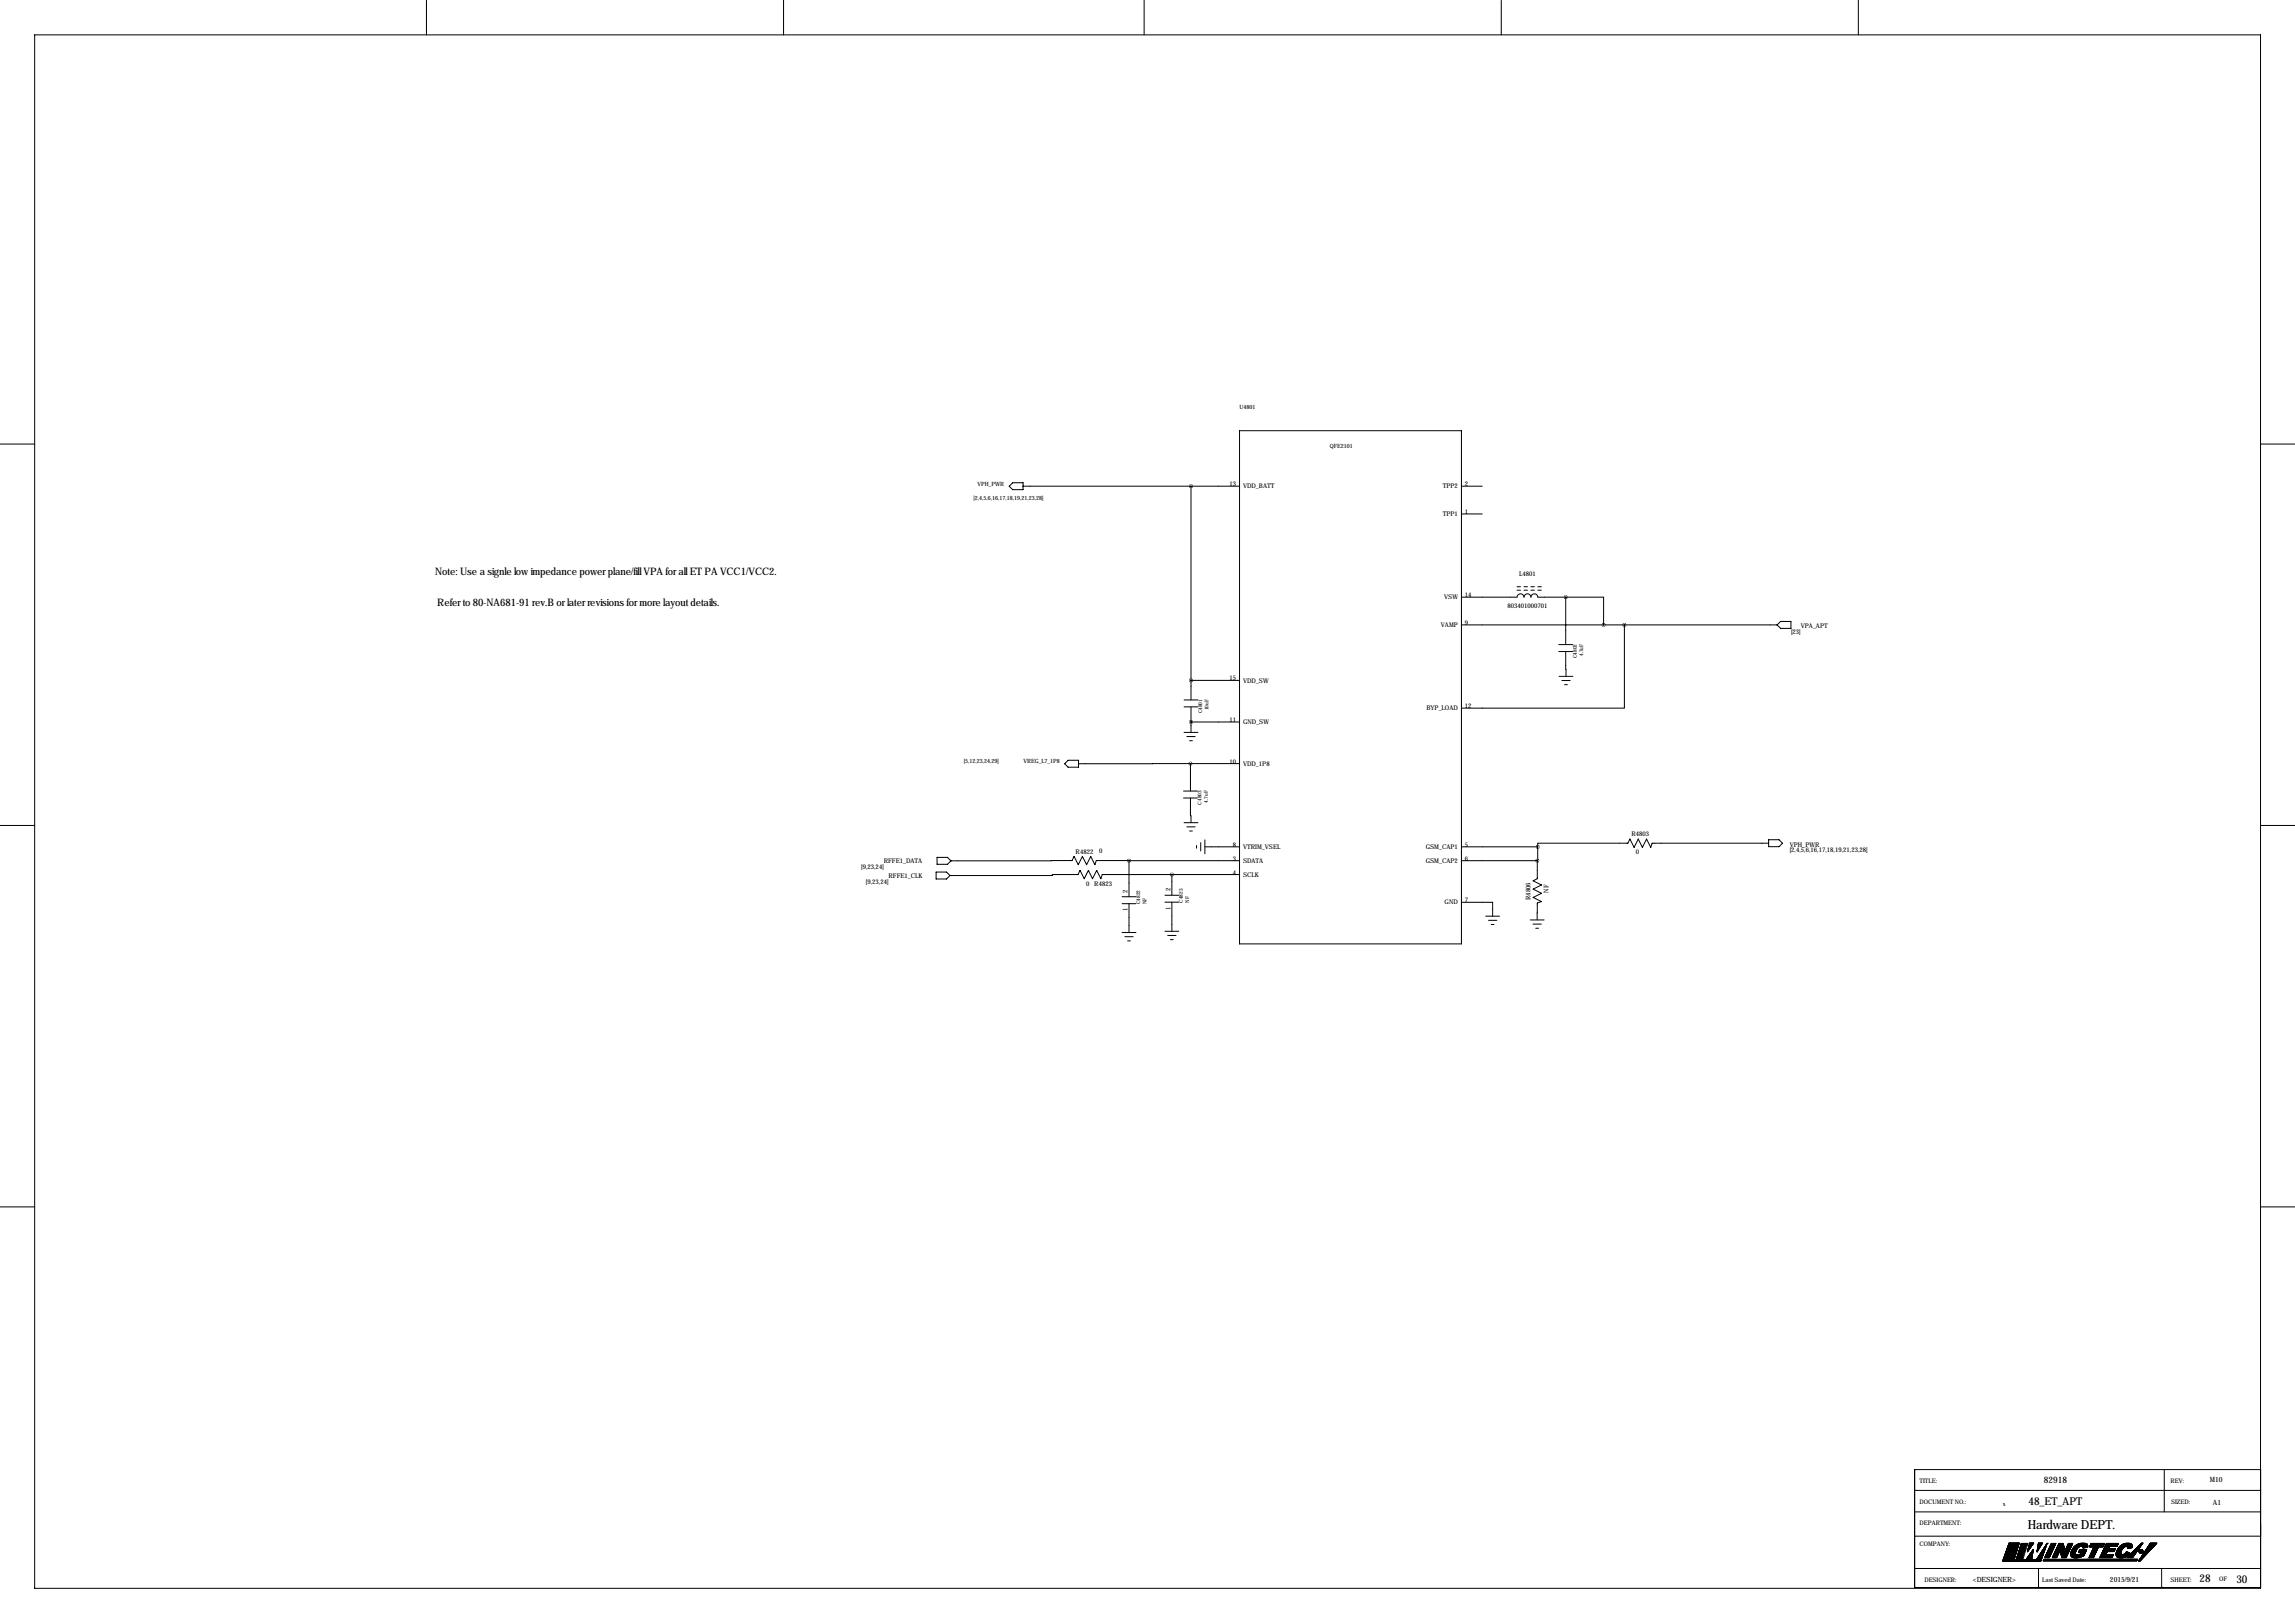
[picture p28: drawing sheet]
<svg xmlns="http://www.w3.org/2000/svg" width="841mm" height="594mm" viewBox="0 0 841 594" stroke-linecap="round" stroke-linejoin="round" font-family="sans-serif">
<defs><g id="words">
<text font-size="4.6" x="742.7" y="560.1">Hardware DEPT.</text>
<g font-size="4">
<text x="743" y="551.3">48_ET_APT</text>
<text x="805.7" y="579.4">28</text>
<text x="819.2" y="579.7">30</text>
</g>
<g font-size="3.8">
<text x="159.4" y="210.6">Note: Use a signle low impedance power plane/fill VPA for all ET PA VCC1/VCC2.</text>
<text x="160.2" y="222">Refer to 80-NA681-91 rev.B or later revisions for more layout details.</text>
</g>
<text font-size="3.3" x="748.7" y="543.2">82918</text>
<g font-size="2.6">
<text x="809.5" y="542.9">M10</text>
<text x="810.6" y="551.1">A1</text>
<text x="722.7" y="579.3">&lt;DESIGNER&gt;</text>
<text x="772.9" y="579.3">2015/9/21</text>
</g>
<g font-size="2.4">
<text x="450.3" y="178.1">13</text>
<text x="455.3" y="178.9">VDD_BATT</text>
<text x="528.5" y="178.9">TPP2</text>
<text x="536.6" y="178.1">2</text>
<text x="528.5" y="189">TPP1</text>
<text x="536.6" y="188.2">1</text>
<text x="556.5" y="211.1">L4801</text>
<text x="529" y="219.5">VSW</text>
<text x="536.6" y="218.7">14</text>
<text x="552.2" y="222.8">803401000701</text>
<text x="527.8" y="229.7">VAMP</text>
<text x="536.6" y="228.9">9</text>
<text x="656.1" y="232">[23]</text>
<text x="659.6" y="229.9">VPA_APT</text>
<text x="450.3" y="249.2">15</text>
<text x="455.3" y="250">VDD_SW</text>
<text x="522.5" y="260.1">BYP_LOAD</text>
<text x="536.6" y="259.4">12</text>
<text x="450.3" y="264.4">11</text>
<text x="455.3" y="265.2">GND_SW</text>
<text x="450.3" y="279.7">10</text>
<text x="455.3" y="280.5">VDD_1P8</text>
<text x="451.6" y="310.2">8</text>
<text x="455.3" y="310.9">VTRIM_VSEL</text>
<text x="522.2" y="310.9">GSM_CAP1</text>
<text x="536.6" y="310.2">5</text>
<text x="597.6" y="306.3">R4803</text>
<text x="655.6" y="310.1">VPH_PWR</text>
<text x="323.7" y="316.1">RFFE1_DATA</text>
<text x="394" y="312.6">R4822</text>
<text x="402.6" y="312.3">0</text>
<text x="451.6" y="315.2">3</text>
<text x="455.3" y="316">SDATA</text>
<text x="522.2" y="316">GSM_CAP2</text>
<text x="536.6" y="315.2">6</text>
<text x="599.2" y="313">0</text>
<text x="655.6" y="312.2">[2,4,5,6,16,17,18,19,21,23,28]</text>
<text x="315.5" y="318.2">[9,23,24]</text>
<text x="317.2" y="323.8">[9,23,24]</text>
<text x="325.5" y="321.7">RFFE1_CLK</text>
<text x="451.6" y="320.3">4</text>
<text x="455.3" y="321.1">SCLK</text>
<text x="397.8" y="324.4">0</text>
<text x="400.9" y="324.6">R4823</text>
<text x="413.1" y="326.9" transform="rotate(-90 413.1 326.9)">2</text>
<text x="428.8" y="326.4" transform="rotate(-90 428.8 326.4)">2</text>
<text x="560.6" y="329.7" transform="rotate(-90 560.6 329.7)">R4806</text>
<text x="567.2" y="326.9" transform="rotate(-90 567.2 326.9)">NF</text>
<text x="413.1" y="333.7" transform="rotate(-90 413.1 333.7)">1</text>
<text x="428.8" y="333.2" transform="rotate(-90 428.8 333.2)">1</text>
<text x="529.2" y="331.3">GND</text>
<text x="536.6" y="330.5">7</text>
</g>
<g font-size="2.3">
<text x="703.1" y="543.3">TITLE:</text>
<text x="795.1" y="543.1">REV:</text>
<text x="703.1" y="550.9">DOCUMENT NO.:</text>
<text x="795.3" y="550.9">SIZED:</text>
<text x="703.1" y="558.6">DEPARTMENT:</text>
<text x="703.1" y="566.2">COMPANY:</text>
<text x="704.9" y="579.4">DESIGNER:</text>
<text x="748.1" y="579.4">Last Saved Date:</text>
<text x="795.1" y="579.4">SHEET:</text>
<text x="812.9" y="579.1">OF</text>
</g>
<g font-size="2.1">
<text x="454.1" y="149.9">U4801</text>
<text x="487.1" y="164.3">QFE2101</text>
<text x="358.1" y="177.8">VPH_PWR</text>
<text x="356.6" y="183.1">[2,4,5,6,16,17,18,19,21,23,28]</text>
<text x="353.1" y="279.4">[5,12,23,24,29]</text>
<text x="374.9" y="279.5">VREG_L7_1P8</text>
</g>
<g font-size="1.9">
<text x="577.6" y="241.1" transform="rotate(-90 577.6 241.1)">C4802</text>
<text x="579.9" y="240.3" transform="rotate(-90 579.9 240.3)">4.7uF</text>
<text x="440.3" y="261.3" transform="rotate(-90 440.3 261.3)">C4801</text>
<text x="442.6" y="260.1" transform="rotate(-90 442.6 260.1)">10uF</text>
<text x="442.4" y="293.9" transform="rotate(-90 442.4 293.9)">4.7uF</text>
<text x="440.1" y="294.7" transform="rotate(-90 440.1 294.7)">C4803</text>
<text x="417.6" y="331.2" transform="rotate(-90 417.6 331.2)">C4822</text>
<text x="419.9" y="331.2" transform="rotate(-90 419.9 331.2)">NF</text>
<text x="433.3" y="330.7" transform="rotate(-90 433.3 330.7)">C4823</text>
<text x="435.6" y="330.7" transform="rotate(-90 435.6 330.7)">NF</text>
</g>
</g></defs>
<circle cx="734.1" cy="551.3" r=".15" fill="#000"/>
<g fill="none" stroke="#000" stroke-width=".37">
<path d="M12.7 12.8h815.3v568.9h-815.3zM156.2 .1v12.7M287 .1v12.7M419.1 .1v12.7M549.9 .1v12.7M680.7 .1v12.7M454.1 157.8h81.2v187.9h-81.2zM0 162.6h12.7M369.7 178.1l1.2-1.3h3.9v2.5h-3.9zM374.8 178.1h79.3M436.3 178.1v78.3M535.3 178.1h7.7"/>
<path d="M828 162.6h12.7M535.3 188.2h7.7M535.3 218.7h20.4a1.27 1.27 0 0 1 1.3-1.2 1.27 1.27 0 0 1 1.2 1.2 1.27 1.27 0 0 1 1.3-1.2 1.27 1.27 0 0 1 1.3 1.2 1.27 1.27 0 0 1 1.3-1.2 1.27 1.27 0 0 1 1.2 1.2h10.2M555.7 216.2h1.3M555.7 214.9h1.3M558.2 216.2h1.3M558.2 214.9h1.3M560.8 216.2h1.3M560.8 214.9h1.3M563.3 216.2h1.3M563.3 214.9h1.3M573.5 218.7h13.9v10.2"/>
<path d="M573.5 218.7v17.4M535.3 228.9h115.7M571 236.1h5.1M571 238.6h5.1M573.5 238.6l.1 9.1M595 228.9v30.5h-59.7M651 228.9l1.2-1.3h3.8v2.5h-3.8zM433.7 256.4h5.1M433.7 258.9h5.1M436.3 249.2h17.8M436.3 258.9v9.3M571.1 247.7h5.1"/>
<path d="M572.1 249.2h3.1M573.1 250.8h1M390 279.7l1.3-1.2h3.8v2.5h-3.8zM433.7 268.2h5.1M434.7 269.8h3.1M435.8 271.3h1M436.1 279.7h-41M436.1 279.7v10M436.1 279.7h18M436.3 264.4h17.8M433.5 289.7h5.1M433.5 292.3h5.1"/>
<path d="M436.1 292.3l.2 9M0 302.3h12.7M342.9 319.4h3.8l1.3 1.3-1.3 1.2h-3.8zM343.3 314h3.8l1.2 1.3-1.2 1.3h-3.8zM413.6 315.2h-12l-.5 1.5-1.6-3-1.5 3-1.5-3-1.5 3-1.6-3-.7 1.5-44.4 .1M413.6 315.2h40.5M413.6 315.2v13.2M433.7 301.3h5.1M434.7 302.8h3.1M435.8 304.4h1M438.3 309.6v1.1M439.8 308.6v3.1"/>
<path d="M441.4 310.2h12.7M441.4 307.6v5.1M535.3 310.2h28M535.3 315.2h27.8M563.1 315.2v6.6l-1.5 .8 3 1.5-3 1.5 3 1.6-3 1.5 3 1.5-1.5 .5v6.2M563.3 310.2l-.2 5M647.9 308.8h-42.7l-.5 1.6-1.6-3.1-1.5 3.1-1.5-3.1-1.5 3.1-1.5-3.1-.8 1.5h-33v1.4M647.9 307.6h3.8l1.2 1.2-1.2 1.3h-3.8zM828 302.3h12.7M411 331h5.1M411 328.4h5.1M413.6 331v10.5"/>
<path d="M426.7 330.4h5.1M426.7 327.9h5.1M429.3 320.3v7.6M429.3 330.4v10.7M454.1 320.3h-50.3l-.5 1.5-1.6-3-1.5 3-1.5-3-1.5 3-1.6-3-.7 1.5h-9.4v.4h-37.5M535.3 330.5h11.5v5.1M544.2 335.6h5.1M545.2 337.1h3.1M546.3 338.6h1M560.5 336.9h5.1M561.5 338.4h3.1M562.6 340h1"/>
<path d="M411 341.5h5.1M412 343.1h3.1M413.1 344.6h1M426.7 341.1h5.1M427.7 342.6h3.1M428.8 344.1h1M0 442h12.7M828 442h12.7M701.3 538.2h126.8v43.2h-126.8zM792.8 538.2v15.5M701.3 553.7h126.8M701.3 545.9h126.8"/>
<path d="M733.8 550.8h.1M701.3 574.5h126.8M701.3 562.6h126.8M733.6 571.8h14M733.6 571.7h14M733.6 571.6h14M733.7 571.5h13.9M733.7 571.4h14M733.8 571.2h14M733.8 571.1h4M733.9 570.9h4M733.9 570.8h4"/>
<path d="M734 570.7h3.9M734 570.7h4M734 570.5h4M734.1 570.4h3.9M734.1 570.2h4M734.2 570.1h3.9M734.3 569.8h3.9M734.3 569.7h3.9M734.3 569.6h4M734.4 569.4h3.9M734.5 569.3h3.9M734.5 569.2h3.9"/>
<path d="M734.6 568.9h3.9M734.7 568.8h3.8M734.7 568.6h3.9M734.7 568.5h3.9M734.8 568.4h3.9M734.8 568.3h3.9M734.8 568.2h3.9M734.9 568.1h3.8M734.9 568h3.9M735 567.9h3.8M735 567.8h3.8M735.1 567.6h3.8"/>
<path d="M735.1 567.5h3.8M735.1 567.4h3.8M735.2 567.3h3.8M735.2 567.1h3.8M735.3 566.9h3.8M735.4 566.7h3.8M735.5 566.5h3.7M735.5 566.3h3.8M735.6 566.1h3.8M735.6 566h3.8M735.7 565.8h3.7M735.7 565.7h3.8"/>
<path d="M735.8 565.6h3.7M735.8 565.5h3.7M735.9 565.3h3.7M735.9 565.2h3.7M735.9 565.1h3.7M737.9 571h-4M738.1 570.3l-4 .1M738.1 570.1l-4 .1M738.2 569.9l-4 .1M738.3 569.5h-3.9M738.4 569.1l-3.9 .1M738.5 569l-4 .1"/>
<path d="M738.5 568.8l-3.9 .1M738.6 571.1h.3M738.6 568.7h-3.9M738.6 570.8h2.5M738.7 570.6h.4M738.8 570.4h2.5M738.8 568l-3.9 .1M738.9 567.7h-3.9M739 569.8h.1M739 569.7h1.7M739 567.2l-3.8 .1M739.1 569.4h.3"/>
<path d="M739.1 567h-3.8M739.1 569.2h1.9M739.1 566.8l-3.8 .1M739.2 566.7l-3.9 .1M739.2 566.5l-3.8 .1M739.3 568.8h2.2M739.3 566.4h-3.8M739.3 568.7h2.5M739.3 566.2h-3.8M739.4 568.3h2.4M739.4 568.3h2.5M739.5 565.7l-3.8 .1"/>
<path d="M739.6 567.9h2.4M739.6 567.8h2.5M739.6 565.4h-3.8M739.7 570.1l-.9 .1M739.7 567.4h2.4M739.7 567.4h2.5M739.8 567.2h.5M739.9 568.9l-.7 .1M739.9 566.9h2.4M740 566.7h.4M740 571h-1.4M740.1 569.7l-1.1 .1"/>
<path d="M740.2 570.5l-1.5 .1M740.2 568.5h-.8M740.4 568l-.9 .1M740.5 569.3h-1.4M740.6 567.6h-.9M740.8 570l-1.9 .1M740.9 568.8l-1.7 .1M740.9 565.9l-.7 .1M741 570.9h-2.4M741.1 566.3h-1M741.2 570.4l-2.4 .1M741.2 565.5h-.8"/>
<path d="M741.3 568.4h-1.9M741.3 567.1l-1.5 .1M741.4 569.9l-2.5 .1M741.4 567.9l-1.9 .1M741.5 566.6l-1.5 .1M741.5 569.6h-2.5M741.6 567.5h-1.9M741.7 569.1l-2.5 .1M742 565.8l-1.8 .1M742.1 566.2h-2M742.2 571.1h2M742.3 571h1.9"/>
<path d="M742.3 565.4h-1.9M742.3 567h-2.4M742.4 570.8h1.9M742.5 570.7h1.8M742.5 566.5l-2.5 .1M742.6 570.6h1.7M742.6 568.4h.1M742.6 568.3h.1M742.6 566.1h-2.4M742.7 570.4h1.6M742.7 568.2h.1M742.7 565.7l-2.4 .1"/>
<path d="M742.8 567.9h.3M742.8 570.2h1.6M742.8 568.1l-.1 .1M742.9 567.4h.5M742.9 565.3h-2.5M742.9 570h1.5M742.9 568l-.2 .1M743 567.9l-.3 .1M743 567h.7M743 566.9h.7M743.1 569.9h1.3M743.1 567.8h-.3"/>
<path d="M743.1 566.5h.9M743.2 569.8h1.2M743.2 569.7h1.2M743.2 567.7h-.4M743.2 566.1h1.1M743.3 569.6h1.2M743.3 567.6h-.5M743.3 566h1M743.3 569.5h1.2M743.3 567.5h-.5M743.4 565.6h1.2M743.4 569.4h1.1"/>
<path d="M743.4 567.3l-.5 .1M743.5 569.3h1M743.5 565.1h1.5M743.5 567.2l-.6 .1M743.6 569.2h.9M743.6 567.1l-.7 .1M743.7 569h.9M743.8 566.8l-.8 .1M743.8 568.8h.8M743.8 566.7l-.7 .1M743.9 568.8h.7M743.9 568.7h.7"/>
<path d="M743.9 566.6l-.8 .1M744 568.6h.6M744 566.5l-.9 .1M744.1 568.5h.6M744.1 566.4h-.9M744.1 568.4h.6M744.2 568.3h.5M744.2 566.3h-1M744.2 566.2h-1M744.3 570.9h-2M744.4 568.1h.3M744.4 569.9l-1.4 .1"/>
<path d="M744.4 568h.3M744.4 565.9l-1.1 .1M744.5 565.8l-1.2 .1M744.5 567.9h.3M744.5 567.8h.3M744.5 565.7l-1.2 .1M744.6 569l-.9 .1M744.6 567.7h.2M744.7 568.1l-.4 .1M744.7 565.5h-1.3M744.8 567.5h.1M744.8 565.4h-1.4"/>
<path d="M744.8 567.6h-.1M744.9 565.3h-1.5M744.9 565.2h-1.4M746 571.1h1.8M746.1 571h1.7M746.2 568.4h.1M746.2 570.9h1.7M746.2 568.3h.1M746.2 568.1h.2M746.3 568.2l-.1 .1M746.3 567.9h.2M746.3 570.7h1.6"/>
<path d="M746.3 567.5h.5M746.3 567.4h.5M746.3 567.3h.6M746.4 570.5h1.6M746.4 568l-.2 .1M746.4 566.9h.7M746.4 566.7h.8M746.5 570.5h1.5M746.5 567.9l-.3 .1M746.5 566.5h.9M746.6 567.8h-.3M746.6 566h1"/>
<path d="M746.6 565.9h1.1M746.6 565.8h1.2M746.6 570.2h1.5M746.6 567.7h-.3M746.6 565.6h1.3M746.7 565.3h1.4M746.7 567.6h-.4M746.7 565.1h1.5M746.7 574.6v6.8M746.8 569.9h1.4M746.9 567.2l-.5 .1M747 569.7h1.3"/>
<path d="M747 567.1l-.6 .1M747 567h-.6M747.1 569.4h1.3M747.1 566.8l-.7 .1M747.2 569.3h1.2M747.3 569.2h1.2M747.3 566.6l-.9 .1M747.3 566.5l-.8 .1M747.4 566.4h-.9M747.5 568.9h1.1M747.5 566.3h-1M747.5 566.2h-1"/>
<path d="M747.6 568.8h1M747.6 568.7h1M747.6 566.1h-1.1M747.7 568.6h1M747.7 571.3l-14 .1M747.8 568.3h1M747.8 565.7l-1.2 .1M747.9 565.6l-1.3 .1M747.9 570.8h-1.7M747.9 568.2h.9M748 570.6l-1.7 .1M748 565.5h-1.4"/>
<path d="M748 568h.9M748 565.4h-1.3M748.1 570.3l-1.6 .1M748.1 567.9h.8M748.2 570l-1.5 .1M748.2 567.8h.8M748.2 565.2h-1.5M748.2 569.9l-1.4 .1M748.3 569.7l-1.4 .1M748.3 569.6h-1.3M748.3 567.6h.7M748.4 569.5h-1.3"/>
<path d="M748.4 567.5h.7M748.4 571.7h34.3M748.4 571.6h34.3M748.4 567.4h.7M748.5 567.3h.6M748.5 571.4h34.4M748.5 569l-1.1 .1M748.6 568.9l-1.2 .1M748.7 571.2h34.3M748.7 571.1h34.4M748.7 567h.5M748.7 568.5h-1"/>
<path d="M748.7 566.9h.6M748.8 568.4h-1M748.8 566.8h.5M748.8 568.2l-.9 .1M748.8 566.8h.6M748.9 567.9l-.8 .1M749 570.5h1.7M749 566.5h.5M749 567.7h-.8M749.1 570.2h1.7M749.1 566.4h.4M749.1 566.3h.4"/>
<path d="M749.2 567.2l-.7 .1M749.2 567.1l-.6 .1M749.4 569.7h1.6M749.4 566h.2M749.4 566.6l-.5 .1M749.5 565.8h.2M749.6 566.2h-.4M749.6 569.2h1.6M749.6 569.2h1.7M749.6 566.1h-.4M749.7 569.1h1.6M749.7 565.9l-.3 .1"/>
<path d="M749.7 565.6h.1M749.8 565.6l-.2 .1M749.8 568.8h1.7M749.8 565.5h-.1M749.9 565.3h.1M749.9 568.6h1.6M749.9 565.4h-.1M749.9 565.2h.1M749.9 568.5h1.7M750 568.4h1.6M750 568.3h1.7M750.1 568.2h1.6"/>
<path d="M750.2 567.9h1.7M750.4 567.5h1.7M750.4 567.4h1.7M750.7 566.9h1.6M750.7 570.4l-1.7 .1M750.7 566.7h1.7M750.8 570.3l-1.8 .1M750.8 570.1l-1.7 .1M750.9 570l-1.7 .1M750.9 566.5h1.7M750.9 566.4h1.7M750.9 569.9l-1.7 .1"/>
<path d="M750.9 566.3h1.7M751 569.8l-1.7 .1M751 566.2h1.7M751 566.1h1.7M751.1 569.6h-1.7M751.1 566h1.7M751.1 569.5h-1.6M751.2 569.4h-1.7M751.2 569.3h-1.6M751.2 565.7h1.7M751.3 565.6h1.7M751.4 568.9l-1.7 .1"/>
<path d="M751.4 568.8l-1.6 .1M751.4 565.3h1.7M751.5 568.7h-1.7M751.8 570.5h1.6M751.8 568.1l-1.7 .1M751.8 568l-1.7 .1M751.9 570.2h1.6M751.9 567.9l-1.7 .1M751.9 567.8h-1.6M752 567.7h-1.7M752 567.6h-1.6M752.1 569.7h1.6"/>
<path d="M752.1 567.3l-1.6 .1M752.2 567.2l-1.7 .1M752.2 567.1l-1.6 .1M752.3 567h-1.7M752.3 569.2h1.6M752.4 569.1h1.6M752.4 569h1.6M752.4 566.6l-1.6 .1M752.5 566.5l-1.7 .1M752.6 568.8h1.6M752.6 568.7h1.6M752.7 568.6h1.5"/>
<path d="M752.7 568.5h1.6M752.8 568.4h1.5M752.8 568.3h1.6M752.8 565.9l-1.7 .1M752.9 565.8l-1.8 .1M752.9 565.7l-1.7 .1M753 568h1.5M753 567.9h1.6M753 565.5h-1.7M753.1 565.4h-1.7M753.1 567.6h3.2M753.2 567.5h3.1"/>
<path d="M753.2 567.4h3M753.3 567.3h2.9M753.3 567.2h2.9M753.4 567.1h2.8M753.4 570.4l-1.6 .1M753.4 567h2.8M753.4 566.9h2.7M753.5 570.3l-1.7 .1M753.5 566.8h2.6M753.5 570.1l-1.6 .1M753.5 566.7l2.6 .1M753.6 570l-1.6 .1"/>
<path d="M753.6 566.6h2.5M753.6 569.9l-1.6 .1M753.6 566.5h2.5M753.7 569.8l-1.7 .1M753.7 566.5h2.3M753.7 566.4h2.3M753.7 569.7l-1.6 .1M753.7 566.3h2.3M753.8 569.6h-1.6M753.8 566.2h2.2M753.8 569.5h-1.6M753.8 566.1h2.2"/>
<path d="M753.9 569.4h-1.6M753.9 566h2M753.9 569.3h-1.6M753.9 565.9h2M754 565.8h1.9M754 565.7h1.9M754.1 568.9l-1.6 .1M754.1 565.6h1.7M754.1 565.5h1.7M754.1 568.8l-1.5 .1M754.1 565.4h1.7M754.2 565.3h1.6"/>
<path d="M754.4 568.2l-1.6 .1M754.5 568.1l-1.6 .1M754.5 568l-1.6 .1M754.7 567.9h1.6M754.7 568h3.3M754.8 568.4h3M754.8 568.3h3M754.8 568.7h2.9M754.8 568.6h2.9M754.8 568.5h3M754.9 568.8h2.7M754.9 569.1h2.6"/>
<path d="M754.9 569h2.6M754.9 568.9h2.6M755 569.4h2.3M755 569.2h2.4M755 569.6h2.2M755 569.5h2.3M755.1 569.8h2M755.1 569.7h2.1M755.1 570h1.9M755.2 570.3h1.7M755.2 570.2h1.7M755.2 570.1h1.8"/>
<path d="M755.2 570.5h1.6M756.3 567.7h-3.2M756.3 567.8h-3.2M756.5 567.9h1.5M756.7 567.4h1.5M756.7 567.3h1.6M756.8 567.2h1.5M756.9 570.4l-1.7 .1M756.9 566.9h1.6M757 566.8h1.5M757 566.6h1.6M757.1 569.9l-2 .1"/>
<path d="M757.1 566.5h1.5M757.1 566.5h1.6M757.2 569.7l-2.1 .1M757.3 566h1.6M757.4 569.3h-2.4M757.5 565.6h1.6M757.9 568.2l-3.1 .1M757.9 568.1l-3.2 .1M758 567.9l-1.6 .1M758.1 567.8h-1.6M758.1 567.7h-1.5M758.2 567.6h-1.6"/>
<path d="M758.2 567.5h-1.5M758.4 567.1l-1.6 .1M758.4 567h-1.5M758.5 569.3h2M758.5 569.2h1.9M758.5 569.1h1.8M758.5 569.6h4.9M758.5 569.4h5M758.5 569h1.8M758.5 568.9h1.7M758.5 568.8h1.7M758.5 566.8l-1.6 .1"/>
<path d="M758.6 569.7h4.8M758.6 568.7h1.7M758.6 568.6h1.7M758.6 568.5h1.7M758.6 568.4h1.7M758.7 568.3h1.6M758.7 568.2h1.7M758.7 570h4.1M758.7 566.4h-1.6M758.8 570.1h3.8M758.8 566.3h-1.6M758.9 567.9h1.6"/>
<path d="M758.9 566.2h-1.7M758.9 566.1h-1.6M759 570.2h3.3M759 565.9l-1.6 .1M759 570.3h3.2M759 565.8l-1.6 .1M759.1 567.5h1.6M759.1 565.7l-1.7 .1M759.1 567.4h1.7M759.1 565.6l-1.6 .1M759.2 570.4h2.7M759.2 565.5h-1.6"/>
<path d="M759.2 565.4h-1.6M759.3 565.3h-1.6M759.4 570.5h2.1M759.4 566.9h1.7M759.8 566.5h2M760 566.3h4.7M760.1 570.6h.6M760.1 566.2h4.6M760.2 566.1h4.5M760.3 566h4.4M760.4 566h4.3M760.4 568.1l-1.7 .1"/>
<path d="M760.5 568l-1.7 .1M760.5 565.9h4.2M760.6 567.8h-1.7M760.6 567.7h-1.6M760.7 567.6h-1.7M760.7 565.8h3.9M760.8 567.3l-1.6 .1M760.9 565.7h3.7M760.9 567.2l-1.7 .1M761 567.1l-1.7 .1M761.1 567h-1.7M761.1 565.6h3.4"/>
<path d="M761.2 565.5h3.3M761.2 566.8l-1.7 .1M761.3 568.6h2.6M761.4 568.5h2.5M761.4 566.7l-1.8 .1M761.4 565.4h2.9M761.4 568.4h2.6M761.5 568.3h2.5M761.5 569.3h2.1M761.5 566.6l-1.9 .1M761.6 568h2.6M761.6 567.9h2.6"/>
<path d="M761.7 567.9h2.5M761.7 566.5l-2 .1M761.7 565.3h2.4M761.8 569.2h1.8M761.8 567.5h2.6M762 569.2h1.6M762.2 569.1h1.5M762.3 568.9h1.4M762.3 566.4h-2.4M762.3 565.2h1.4M762.3 568.8h1.5M762.4 568.8h1.4"/>
<path d="M762.5 566.4h2.2M762.8 566.5h1.9M762.9 566.5h1.8M763 569.9l-4.3 .1M763 566.9h.2M763.2 569.8l-4.6 .1M763.4 569.7l-4.8 .1M763.5 569.5h-5M763.8 566.8l-.8 .1M763.9 568.7h-1.5M764.1 568.2l-2.6 .1M764.1 568.1l-2.6 .1"/>
<path d="M764.3 567.8h-2.6M764.3 567.7h-2.6M764.4 567.6h-2.6M764.5 566.7l-1.5 .1M764.7 566.6l-1.7 .1M765.2 570.5h1.7M765.3 570.4h1.6M765.3 570.2h1.7M765.4 566.5h4.9M765.4 566.5h5M765.5 566.4h4.9M765.5 566.3h5"/>
<path d="M765.6 569.7h1.6M765.6 566.2h4.9M765.6 566.1h4.9M765.7 566h4.9M765.8 569.2h1.6M765.8 569.1h1.7M765.8 565.6h5M765.9 565.6h4.9M765.9 565.4h5M766 568.8h1.6M766 568.7h1.7M766.1 568.6h1.6"/>
<path d="M766.1 568.5h1.7M766.2 568.3h1.7M766.3 568.1h1.7M766.4 568h1.6M766.4 567.9h1.7M766.5 567.7h1.7M766.6 567.4h1.7M766.9 566.9h1.6M766.9 570.4l-1.7 .1M767 570.1l-1.6 .1M767.1 570l-1.7 .1M767.1 569.9l-1.6 .1"/>
<path d="M767.2 569.8l-1.7 .1M767.2 569.7l-1.7 .1M767.3 569.6h-1.7M767.3 569.5h-1.6M767.4 569.4h-1.7M767.4 569.3h-1.6M767.5 569l-1.6 .1M767.6 568.9l-1.7 .1M767.6 568.8l-1.6 .1M767.8 568.4h-1.6M767.9 568.2l-1.7 .1M768 568.1l-1.7 .1"/>
<path d="M768.1 567.8h-1.6M768.2 567.6h-1.7M768.3 567.5h-1.7M768.3 567.3l-1.6 .1M768.4 567.2l-1.7 .1M768.5 567.1l-1.7 .1M768.5 567h-1.7M768.6 566.8l-1.7 .1M768.6 566.7l-1.7 .1M768.7 566.6l-1.7 .1M769.2 570.5h4.4M769.3 570.2h4.4"/>
<path d="M769.3 570.2h4.5M769.6 569.7h4.4M769.6 569.6h4.4M769.6 569.5h4.5M769.7 569.4h4.4M769.7 569.3h4.5M769.8 569.2h1.6M769.9 569h1.7M769.9 568.9h1.7M770 568.8h1.7M770.1 568.6h1.7M770.2 568.3h1.7"/>
<path d="M770.2 568.2h4.2M770.3 568.1h4.1M770.3 568h4.2M770.4 567.9h4.1M770.4 567.9h4.2M770.4 567.8h4.2M770.5 567.7h4.2M770.5 567.6h4.3M770.6 567.5h4.2M770.6 567.4h4.2M770.6 565.9l-4.9 .1M770.7 567.3h4.2"/>
<path d="M770.7 565.8l-5 .1M770.7 567.1h1.7M770.7 565.7l-4.9 .1M770.8 566.9h1.7M770.8 565.5h-4.9M770.9 566.8h1.7M770.9 566.7h1.7M770.9 565.3h-4.9M771 566.6h1.7M771 566.5h1.7M771.2 566h4.4M771.3 565.9h4.4"/>
<path d="M771.3 565.8h4.4M771.4 565.7h4.4M771.4 565.6h4.5M771.5 569.1l-1.7 .1M771.5 565.5h4.4M771.6 569l-1.8 .1M771.6 565.4h4.3M771.6 565.3h4.4M771.7 568.7h-1.7M771.8 568.5h-1.7M771.9 568.4h-1.8M772.5 567h-1.7"/>
<path d="M772.6 566.8l-1.8 .1M773.7 570.4l-4.5 .1M773.7 570.3l-4.4 .1M773.8 570l-4.4 .1M773.9 569.9l-4.5 .1M773.9 569.8l-4.4 .1M774 569.7l-4.5 .1M774.9 567.3l-4.3 .1M775.1 569.4h4.6M775.1 569.3h2.1M775.1 569.2h1.9M775.1 569.1l1.8 .1"/>
<path d="M775.1 569l1.8 .1M775.2 569.7h4.2M775.2 568.9h1.6M775.2 568.8h1.6M775.2 568.7h1.6M775.2 569.8h4M775.2 568.5h1.7M775.3 569.9h3.8M775.3 568.4h1.6M775.3 570h3.6M775.3 568.3h1.6M775.3 568.3h1.7"/>
<path d="M775.4 570.1h3.4M775.5 567.9h1.6M775.5 566.4h-4.4M775.5 570.2h3.1M775.5 566.3h-4.4M775.6 570.3h2.9M775.6 566.2h-4.5M775.6 567.6h1.7M775.6 566.1h-4.4M775.7 567.5h1.6M775.7 570.4h2.6M775.7 567.4h1.7"/>
<path d="M775.8 565.6l-4.4 .1M776 570.5h1.9M776 566.9h1.7M776.4 566.5h2.1M776.5 566.3h4.5M776.6 570.6h.6M776.6 566.2h4.4M776.8 566.1h4.2M776.9 568.6h-1.7M776.9 566h4.1M777 568.1l-1.6 .1M777.1 568l-1.7 .1"/>
<path d="M777.1 565.9h3.8M777.1 567.9l-1.6 .1M777.2 567.8h-1.7M777.2 567.7h-1.6M777.2 565.8h3.7M777.4 565.7h3.4M777.4 567.3l-1.6 .1M777.5 567.2l-1.7 .1M777.6 567.1l-1.7 .1M777.6 565.6h3.1M777.6 569.3h2.2M777.7 567h-1.7"/>
<path d="M777.7 565.5h3M777.8 566.8l-1.7 .1M778 565.4h2.6M778 569.2h1.8M778 566.7l-1.9 .1M778.2 566.6l-2 .1M778.3 565.3h2M778.4 566.5l-2.1 .1M778.6 568.8h1.6M778.6 568.7h1.5M778.7 568.6h1.1M778.8 565.2h1.2"/>
<path d="M778.8 568.5h.7M778.9 568.4h.3M779.1 570.5h2.1M779.1 566.5h1.9M779.2 566.5h1.8M779.3 570.4h2M779.3 569.7l-4.1 .1M779.4 570.2h2M779.4 566.6h1.6M779.4 566.9h1.2M779.4 566.7h1.6M779.5 569.6h-4.3"/>
<path d="M779.6 569.5h-4.4M779.8 567.1l-.4 .1M779.9 569.7h1.9M779.9 569.1l-1.8 .1M780 569l-1.7 .1M780.1 568.9l-1.7 .1M780.2 568.8l-1.7 .1M780.3 569.3h1.7M780.3 567h-.9M780.4 569.2h1.7M780.6 569h1.7M780.8 568.8h1.6"/>
<path d="M781 568.6h1.5M781 566.8l-1.6 .1M781 566.4h-4.6M781.3 570.4l-2.1 .1M781.3 568.3h1.4M781.4 568.3h1.4M781.5 570l-2 .1M781.6 569.9l-2 .1M781.7 569.8l-2 .1M781.7 568h1.3M781.7 569.7l-1.9 .1M781.8 567.9h1.2"/>
<path d="M781.8 569.6h-1.8M781.9 569.5h-1.8M782 569.4h-1.8M782 567.6h1.2M782.2 569.1l-1.8 .1M782.2 569l-1.7 .1M782.2 567.4h1.2M782.4 568.8l-1.7 .1M782.4 567.3h1.1M782.5 568.7h-1.6M782.6 567h1M782.6 568.5h-1.5"/>
<path d="M782.7 568.4h-1.5M782.7 566.9h1M782.8 571.5l-34.3 .1M782.9 568.1l-1.4 .1M782.9 571.3l-34.3 .1M782.9 568l-1.3 .1M783 571.2l-34.4 .1M783.1 567.8h-1.3M783.1 566.5h.9M783.2 567.7h-1.3M783.3 571.8h.6M783.3 567.5h-1.2"/>
<path d="M783.4 571.6h.6M783.4 567.3l-1.1 .1M783.5 568.4h1.5M783.5 568.3h1.5M783.5 568.2h1.5M783.5 568.1h1.5M783.5 568h1.5M783.6 568.5h1.3M783.6 567.9l1.4 .1M783.6 567.9h1.3M783.6 567.1l-1.1 .1M783.6 566h.8"/>
<path d="M783.6 568.6h1.3M783.6 567.8h1.3M783.7 568.7h1.1M783.7 567.7h1.1M783.7 571.2h.8M783.7 566.8l-1 .1M783.8 568.8h.9M783.8 567.6h.9M783.8 566.7l-1 .1M783.9 566.6l-1 .1M784 571.7h-.6M784 566.5l-1 .1"/>
<path d="M784 570.7h.9M784 567.5h.5M784 565.6h.7M784.1 566.4h-.9M784.1 571.5l-.6 .1M784.1 568.9h.3M784.1 566.3h-.8M784.2 571.4l-.7 .1M784.3 566.2h-.9M784.3 571.3l-.7 .1M784.3 566.1h-.8M784.4 570.2h.9"/>
<path d="M784.4 571.2l-.7 .1M784.4 570.1h1M784.4 565.9l-.8 .1M784.5 565.8l-.8 .1M784.6 571.1h-.8M784.6 565.7l-.8 .1M784.6 565.6l-.7 .1M784.7 571h-.9M784.7 569.8h1.1M784.7 569.7h1.1M784.7 565.5h-.6M784.8 570.9h-.9"/>
<path d="M784.8 565.4h-.6M784.9 570.8h-.9M784.9 565.3h-.6M785 570.6l-.9 .1M785 569.2h1.3M785.1 570.5l-1 .1M785.1 565.2h-.7M785.2 570.4l-1 .1M785.3 570.3l-1 .1M785.3 568.8h1.4M785.5 570l-1 .1M785.6 569.9l-1.1 .1"/>
<path d="M785.6 568.3h1.5M785.7 569.8l-1.1 .1M785.9 569.6h-1.1M785.9 567.9h1.7M786 569.5h-1.2M786.1 569.4h-1.2M786.2 569.3h-1.2M786.2 567.4h1.8M786.3 567.3h1.9M786.4 569.1l-1.3 .1M786.5 569l-1.4 .1M786.5 568.9l-1.3 .1"/>
<path d="M786.5 566.9h1.9M786.6 568.8l-1.3 .1M786.8 568.7h-1.4M786.8 566.5h2.1M786.9 568.6h-1.5M787 568.5h-1.5M787.1 568.4h-1.5M787.1 566h2.2M787.2 568.2l-1.5 .1M787.3 568.1l-1.6 .1M787.4 568l-1.6 .1M787.5 565.6h2.2"/>
<path d="M787.5 567.9l-1.6 .1M787.7 567.8h-1.7M787.7 565.2h2.3M787.8 567.7h-1.8M787.9 567.6h-1.8M788 567.5h-1.8M788.1 567.3l-1.8 .1M788.3 567.1l-1.9 .1M788.4 567h-1.9M788.5 566.8l-1.9 .1M788.6 566.7l-2 .1M788.7 566.6l-2 .1"/>
<path d="M788.8 566.5l-2 .1M788.9 566.4h-2M789 566.3h-2.1M789.1 566.2h-2.1M789.2 566.1h-2.2M789.4 565.9l-2.3 .1M789.5 565.8l-2.3 .1M789.6 565.7l-2.3 .1M789.7 565.6l-2.4 .1M789.8 565.5h-2.3M789.9 565.4h-2.3M790 565.3h-2.4"/>
<path d="M791.8 574.6v6.8"/>
</g>
<path d="M436.2 264.4a.05 .05 0 0 0 .1 0 .05 .05 0 0 0-.1 0zM436.2 178.1a.05 .05 0 0 0 .1 0 .05 .05 0 0 0-.1 0zM436.2 249.2a.05 .05 0 0 0 .1 0 .05 .05 0 0 0-.1 0zM436 279.7a.05 .05 0 0 0 .1 0 .05 .05 0 0 0-.1 0zM563.2 310.2a.05 .05 0 0 0 .1 0 .05 .05 0 0 0-.1 0zM563.1 315.2a.05 .05 0 0 0 .1 0 .05 .05 0 0 0-.1 0zM573.5 218.7a.05 .05 0 0 0 .1 0 .05 .05 0 0 0-.1 0zM595 228.9a.05 .05 0 0 0 .1 0 .05 .05 0 0 0-.1 0zM413.5 315.2a.05 .05 0 0 0 .1 0 .05 .05 0 0 0-.1 0zM429.2 320.3a.05 .05 0 0 0 .1 0 .05 .05 0 0 0-.1 0z" fill="#000" stroke="#000" stroke-width="1.3"/>
<use href="#words"/>
</svg>
